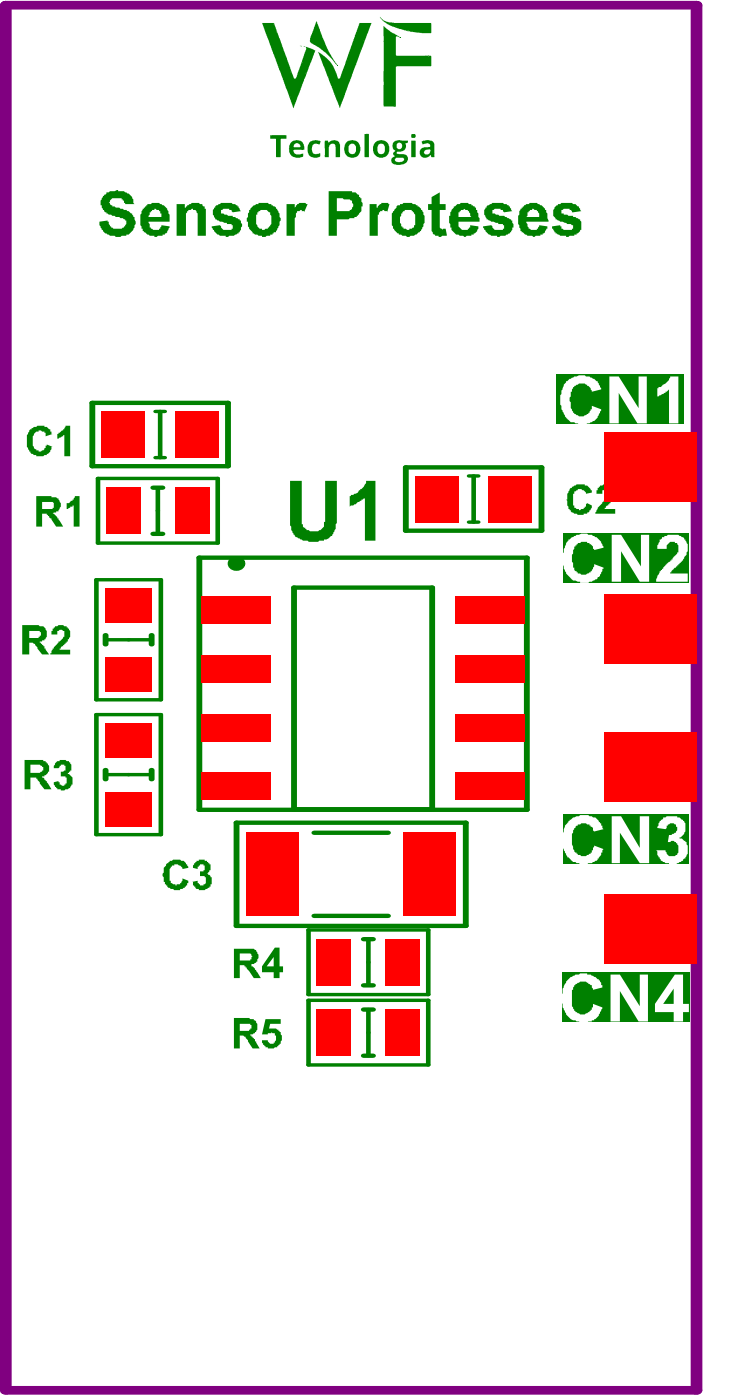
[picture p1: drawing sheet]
<svg xmlns="http://www.w3.org/2000/svg" width="53mm" height="101mm" viewBox="0 0 53 101" stroke-linecap="round" stroke-linejoin="round" font-family="sans-serif">
<path d="M6.6 29h9.8v4.6h-9.8zM29.2 33.7h9.8v4.5h-9.8zM14.4 40.2h23.5v18.2h-23.5zM17 59.3h16.5v7.4h-16.5z" fill="none" stroke="#008000" stroke-width=".36"/>
<path d="M7.1 34.5h8.6v4.6h-8.6zM6.9 51.5h4.7v8.7h-4.7zM6.9 41.8h4.7v8.6h-4.7zM22.2 67h8.6v4.7h-8.6zM22.2 72.1h8.6v4.6h-8.6z" fill="none" stroke="#008000" stroke-width=".29"/>
<path d="M.4 .4h49.7v99.8h-49.7z" fill="none" stroke="#800080" stroke-width=".73"/>
<g fill="#008000">
<path d="M18.9 1.7h.8l1.5 4h.1l.1-.2 .6-1.9v-.2l.7 .2-1.6 4.2z"/>
<path d="M22.9 3.7l.9 .8 .2 .3 .3 .8 .1 .1 1.5-4h.8l-2.2 6.1z"/>
<path d="M23.4 10.1h.2l.1 .2 .1-.2h.3l.3 .2 .1 1h-.3v-.7l-.2-.2-.3 .1v.8h-.3z"/>
<path d="M22.8 1.5l.7 2 .8 1.2-.9-.9-1.1-.8z"/>
<path d="M22.4 10.2l.3-.1 .4 .1-.1 .2h-.2h-.3l-.1 .3 .2 .4h.5l-.1 .2-.4 .1-.4-.3-.1-.5z"/>
<path d="M21.6 3.3h.1z"/>
<path d="M21.8 3.3l.2 .1z"/>
<path d="M26.2 9.7h.4v1.6h-.4z"/>
<path d="M19.5 9.8h1.1v.2h-.4v1.3h-.3v-1.3h-.4z"/>
<path d="M29.6 10.1l.3 .1v1.1h-.3z"/>
<path d="M27.6 1.9l.5 .4 .7 .4-.3-.1v1.4l2.5 .1v.7h-2.5v2.9h-.9v-.1z"/>
<path d="M29.6 9.7h.3v.2h-.3z"/>
<path d="M21 10.2l.4-.1 .4 .2 .1 .5h-.8l.1 .2 .1 .1h.5v.2l-.5 .1-.3-.1-.1-.2-.1-.6zM21.2 10.4v.2h.4v-.2z"/>
<path d="M24.7 10.7a.65 .65 0 0 1 1.3 0 .65 .65 0 0 1-1.3 0zM25.2 10.4l-.1 .1v.5l.2 .1h.2l.1-.2v-.3l-.2-.2z"/>
<path d="M28.4 10.2l.3-.1h.7v.2h-.2v.3l-.1 .2-.5 .2v.1h.5l.2 .1 .1 .3-.4 .3-.5 .1-.3-.2v-.3l.2-.1-.1-.3 .2-.1-.2-.1-.1-.3zM28.5 11.4l-.1 .1 .1 .2h.4l.2-.2-.1-.1zM28.6 10.3v.4l.1 .1 .2-.1 .1-.1-.1-.2-.1-.1z"/>
<path d="M26.8 10.7a.65 .65 0 0 1 1.3 0 .65 .65 0 0 1-1.3 0zM27.2 10.4v.6l.4 .1 .1-.2-.1-.5h-.1z"/>
<path d="M27.3 1.2l.3 .3 .4 .1 3 .1v.7h-1l-1.2-.3-.9-.3-.3-.3zM29.3 2.2h.1z"/>
<path d="M30.4 10.2l.5-.1 .3 .1 .1 1.1h-.2l-.1-.1h-.1l-.1 .1-.3 .1-.2-.2-.1-.3 .1-.2 .7-.1-.1-.2-.1-.1-.4 .1zM30.6 10.8l-.1 .2 .1 .1h.3l.1-.3z"/>
</g>
<g fill="none" stroke="#008000" stroke-width=".36">
<path d="M11 35.1h.7M11 38.5h.7M7.6 45.8v.6M7.6 55.5v.7M10.9 45.8v.6M10.9 55.5v.7M21.2 42.3h9.9v16h-9.9zM22.6 60h5.3M22.6 66h5.3M26.2 67.7h.7M26.2 71h.7M26.2 72.8h.7"/>
<path d="M26.2 76.1h.7"/>
</g>
<path d="M11.2 29.7h.7M11.2 33h.7M11.4 35.1v3.4M11.5 29.7v3.3M33.8 34.3h.6M33.8 37.6h.6M34.1 34.3v3.3M7.6 55.8h3.3M7.6 46.1h3.3M26.5 67.7v3.3M26.5 72.8v3.3" fill="none" stroke="#008000" stroke-width=".29"/>
<g fill="#008000">
<path d="M7.7 13.9l.4-.1a1.32 1.32 0 0 1 1.5 .6v.2l.1 .1h-.7l-.1-.1a.32 .32 0 0 0-.4-.3 .53 .53 0 0 0-.7 .3l.3 .3 .5 .1 .3 .1a1.07 1.07 0 0 1 .8 .6v.1a.92 .92 0 0 1-.9 1.2l-.1 .1-.5-.1a1 1 0 0 1-1-1l.5-.1 .1 .2a.72 .72 0 0 0 1.1 .3v-.1a.31 .31 0 0 0 .2-.4 .31 .31 0 0 0-.3-.2l-.3-.1a1.33 1.33 0 0 1-1.2-.7l-.1-.1v-.3z"/>
<path d="M12.7 14.7h.6v.3a.98 .98 0 0 1 1.2-.3l.3 .3v2h-.6v-1.3a.43 .43 0 0 0-.3-.6v-.1l-.2 .1a.35 .35 0 0 0-.3 .5v1.4h-.7z"/>
<path d="M15.6 14.8a1.61 1.61 0 0 1 1.6 .1l.1 .3-.5 .1-.3-.3a.55 .55 0 0 0-.6 .2v.2l.5 .2h.4a.61 .61 0 0 1 .5 .4 .61 .61 0 0 1 0 .7l-.1 .1-.4 .2h-.3l-.1 .1h-.2v-.1a.77 .77 0 0 1-.9-.5l-.1-.2 .6-.1 .1 .1a.51 .51 0 0 0 .7 .3 .23 .23 0 0 0 .1-.3 .23 .23 0 0 0-.3-.2l-.4-.1a.68 .68 0 0 1-.6-1z"/>
<path d="M20.6 14.7h.6v.3l.2-.2a.48 .48 0 0 1 .7-.1l-.2 .6v-.1l-.3-.1a.45 .45 0 0 0-.3 .5l-.1 .1v1.3h-.6z"/>
<path d="M26.6 14.7h.5v.3l.2-.2a.62 .62 0 0 1 .7-.2v.1l-.1 .6v-.1l-.4-.1-.3 .4v1.5h-.6z"/>
<path d="M31.1 14.2l.6-.3v.8h.4v.4h-.4v1a.28 .28 0 0 0 0 .4 .28 .28 0 0 0 .4 0l.1 .5h-.2a.63 .63 0 0 1-.9-.6v-1.3h-.3v-.4h.3z"/>
<path d="M35.1 14.8a1.61 1.61 0 0 1 1.6 .1l.2 .3-.6 .1-.3-.3a.55 .55 0 0 0-.6 .2v.2l1 .2a.61 .61 0 0 1 .5 .4 .61 .61 0 0 1-.1 .7l-.1 .1-.3 .2h-.4v.1h-.2v-.1a.77 .77 0 0 1-.9-.5l-.1-.2 .6-.1v.1a.51 .51 0 0 0 .7 .3 .23 .23 0 0 0 .2-.3 .23 .23 0 0 0-.3-.2l-.5-.1a.68 .68 0 0 1-.6-1z"/>
<path d="M40.2 14.7a1.81 1.81 0 0 1 1.5 .2l.1 .3-.5 .1-.1-.1a.51 .51 0 0 0-.8 0v.2l.5 .2h.4a.64 .64 0 0 1 .5 .5 .6 .6 0 0 1-.2 .7l-.3 .1v.1h-.3l-.1 .1h-.1v-.1a.66 .66 0 0 1-.8-.3l-.3-.2v-.2l.6-.1 .1 .1a.34 .34 0 0 0 .5 .3h.2a.22 .22 0 0 0 .2-.3 .22 .22 0 0 0-.3-.2l-.5-.1a.74 .74 0 0 1-.7-.6 .66 .66 0 0 1 .4-.6z"/>
<path d="M20.9 34.7h.8v3.1h.1l.1 .2a1.02 1.02 0 0 0 1.4 0v-.4h.1v-2.9h.8v2.4a3.1 3.1 0 0 1-.3 1.5 2.69 2.69 0 0 1-1.7 .4l-.6-.1a1.34 1.34 0 0 1-.7-1.2z"/>
<path d="M25.3 35.7a.77 .77 0 0 0 .6-.5l.3-.1 .2-.3v-.1h.6v4.3h-.7v-3.1l-1.1 .6v-.7z"/>
<path d="M10.9 15.1l-.1 .2-.1 .3h.9v-.2h-.1v-.3l-.3-.1zM10.6 14.7h.2a1.04 1.04 0 0 1 1.3 .6l.1 .2v.5h-1.5l.1 .2a.35 .35 0 0 0 .5 .4h.2l.1-.4 .6 .1-.1 .2a.42 .42 0 0 1-.4 .4v.1h-.2a1.06 1.06 0 0 1-1.4-1.1v-.1a1.1 1.1 0 0 1 .5-1z"/>
<path d="M18.6 15.2a1.06 1.06 0 0 0 .1 1.3h.1a.32 .32 0 0 0 .5-.1l.1-.1a.63 .63 0 0 0 .1-.7l-.1-.2a.59 .59 0 0 0-.8-.2zM18.3 14.8h.1a1.11 1.11 0 0 1 1.6 .3l.2 .6-.1 .4a1.08 1.08 0 0 1-.8 .9 1.11 1.11 0 0 1-1.4-.6l-.1-.1v-.3v-.3l.1-.6z"/>
<path d="M24.2 14.3v.9h.6a.45 .45 0 0 0 .5-.2l.1-.1a.43 .43 0 0 0-.4-.5zM23.7 13.8h1.5a1.02 1.02 0 0 1 .9 1.1h-.1a.68 .68 0 0 1-.3 .7l-.2 .1h-.3l-.1 .1h-.9v1.2h-.5z"/>
<path d="M29.1 15.1l-.1 .1a.92 .92 0 0 0 0 1.3h.1a.56 .56 0 0 0 .6-.1 .56 .56 0 0 0 .2-.6v-.3l-.2-.2a.43 .43 0 0 0-.6-.2zM28.6 14.8h.2a.62 .62 0 0 1 .7-.2h.1a1.16 1.16 0 0 1 1 1.3 1.21 1.21 0 0 1-1.8 1l-.1-.1a.87 .87 0 0 1-.5-.6 1.55 1.55 0 0 1 .4-1.4z"/>
<path d="M33.2 15.1l-.2 .2v.3h.9h-.1a.32 .32 0 0 0-.3-.5l-.1-.1zM32.7 14.9h.1a1.02 1.02 0 0 1 1.3 0l.3 .2 .1 .9h-1.5a.51 .51 0 0 0 .7 .6l.1-.2v-.2l.6 .1v.2a.58 .58 0 0 1-.5 .4l-.1 .1a1.33 1.33 0 0 1-1.3-.4v-.1a1.29 1.29 0 0 1 .2-1.5z"/>
<path d="M38.1 15.1l-.1 .2v.3h-.1h.9a.32 .32 0 0 0-.3-.5l-.1-.1zM37.7 14.8a1.13 1.13 0 0 1 1.7 .7l.1 .5h-1.6l.1 .1a.44 .44 0 0 0 .3 .5 .44 .44 0 0 0 .5-.3v-.1l.6 .1v.2h-.1a.42 .42 0 0 1-.4 .4v.1h-.2a1.14 1.14 0 0 1-1.2-.4 1.8 1.8 0 0 1 0-1.6z"/>
</g>
<path d="M40 27h9.2v3.5h-9.2z" fill-rule="evenodd" fill="#008000"/>
<g fill="#fff">
<path d="M40.8 27.5a1.74 1.74 0 0 1 2.2 0l.3 .6-.7 .1a.8 .8 0 0 0-1.3-.4 1.96 1.96 0 0 0-.2 1.5v.1a.85 .85 0 0 0 1.3 .4l.1-.3h.1v-.3l.7 .3-.1 .3a1.1 1.1 0 0 1-.9 .7l-.2 .1a.87 .87 0 0 1-.8-.2 .77 .77 0 0 1-.6-.4l-.1-.2a2.26 2.26 0 0 1 .2-2.3z"/>
<path d="M43.9 27.1h.6l1.5 2.3v-2.3h.6v3.4h-.7l-1.4-2.2v2.2h-.6z"/>
<path d="M47.4 27.9l.3-.1a1.07 1.07 0 0 0 .5-.7h.6v3.4h-.6v-2.4l-.3 .2-.6 .3v-.6z"/>
</g>
<path d="M40.5 58.7h9.1v3.5h-9.1z" fill-rule="evenodd" fill="#008000"/>
<g fill="#fff">
<path d="M41 59.1h.1a1.46 1.46 0 0 1 2.3 .7l-.6 .1-.2-.3a.8 .8 0 0 0-1.2 0 1.79 1.79 0 0 0 0 1.8l.1 .1a.73 .73 0 0 0 1.1-.1l.2-.5 .6 .3a1.89 1.89 0 0 1-.8 1h-.1a1.61 1.61 0 0 1-2-1.9l.2-.8z"/>
<path d="M44 58.8h.7l1.4 2.3v-2.3h.6v3.4h-.6l-1.5-2.2v2.2h-.6z"/>
<path d="M47.7 58.9h.2a1.04 1.04 0 0 1 1.4 .3v.1v.3a.79 .79 0 0 1-.4 .7v.1a.81 .81 0 0 1 .4 1.4 1.19 1.19 0 0 1-1.1 .5l-.1-.1a.57 .57 0 0 1-.6-.4l-.2-.2v-.2l-.1-.1h.7a.5 .5 0 0 0 .4 .4 .5 .5 0 0 0 .5-.3 .6 .6 0 0 0-.5-.8l-.2 .1 .1-.5a.57 .57 0 0 0 .5-.4 .42 .42 0 0 0-.4-.5l-.2 .1-.2 .4-.6-.1 .2-.5z"/>
</g>
<path d="M40.5 70.1h9.1v3.5h-9.1z" fill-rule="evenodd" fill="#008000"/>
<g fill="#fff">
<path d="M41.1 70.4h.1a1.36 1.36 0 0 1 1.6 0l.4 .3 .2 .5-.7 .1-.1-.2a.76 .76 0 0 0-.7-.4 .76 .76 0 0 0-.6 .5l-.1 .1v.6a.92 .92 0 0 0 .8 1.2l.4-.2 .2-.1 .1-.5 .7 .3a1.24 1.24 0 0 1-1 1l-.1 .1a1.69 1.69 0 0 1-1.7-.9 1.99 1.99 0 0 1 .2-2z"/>
<path d="M43.9 70.2h.7l1.5 2.3v-2.3h.5v3.4h-.6l-1.4-2.2v2.2h-.7z"/>
<path d="M48.5 71.2l-.8 1.1h.8zM48.6 70.2h.6v2.1h.4v.6h-.4v.7h-.7v-.7h-1.4v-.6z"/>
</g>
<g fill="#008000">
<path d="M19.1 73.4h1.1v.4h-.8v.3a.71 .71 0 0 1 .8 .4 .75 .75 0 0 1-.3 1 .75 .75 0 0 1-1-.4v-.1h.4a.3 .3 0 0 0 .3 .2 .3 .3 0 0 0 .3-.3v-.1a.44 .44 0 0 0-.4-.4v.1h-.2h-.4z"/>
<path d="M4.8 36.3h.2l.2-.2 .2-.3h.3v2.2h-.4v-1.7l-.1 .2h-.1v.1l-.3 .1z"/>
<path d="M4 45.1a.68 .68 0 0 1 1.1 .5v.3l-.2 .2v.1l-.6 .5v.1h.8v.4h-1.5a2.38 2.38 0 0 1 .9-1.2l.1-.1a.34 .34 0 0 0 0-.4 .34 .34 0 0 0-.3-.1l-.2 .1v.2h-.4v-.2h.1v-.2z"/>
<path d="M4.1 54.9l.3-.1a.55 .55 0 0 1 .6 .1 .56 .56 0 0 1 .1 .6l-.2 .3a.56 .56 0 0 1 .2 .9v.1l-.3 .1a.63 .63 0 0 1-.9-.5l.3-.1 .1 .1a.21 .21 0 0 0 .2 .2 .21 .21 0 0 0 .2-.1h.1a.34 .34 0 0 0-.3-.5h-.1v-.4h.1a.26 .26 0 0 0 .2-.3 .26 .26 0 0 0-.3-.2l-.2 .3h-.3v-.2z"/>
<path d="M17.3 73.8v.5h.5a.32 .32 0 0 0 .3-.4l-.1-.1zM16.8 73.4h1.1h.1a.52 .52 0 0 1 .5 .4 .52 .52 0 0 1-.1 .6l-.2 .1h-.3l.5 .4v.2l.3 .5h-.5l-.4-.6a.66 .66 0 0 0-.5-.4v1h-.5z"/>
<path d="M3 36.2v.5h.7a.27 .27 0 0 0 .2-.3 .27 .27 0 0 0-.4-.2zM2.6 35.8h1.1a.57 .57 0 0 1 .7 .5l-.1 .3a.44 .44 0 0 1-.4 .3l-.1 .1 .4 .4 .3 .6h-.5l-.3-.6-.3-.4h-.4v1h-.4z"/>
<path d="M17.3 68.7v.5h.7l.1-.1a.25 .25 0 0 0 0-.3 .25 .25 0 0 0-.3-.1zM16.8 68.4h1a.59 .59 0 0 1 .8 .6l-.1 .1a.32 .32 0 0 1-.4 .4l-.1 .1 .4 .3 .4 .6h-.5l-.7-.9h-.3v.9h-.5z"/>
<path d="M19.7 69l-.5 .6h.5zM19.8 68.3h.3v1.3h.3v.5h-.3v.4h-.4v-.4h-.8v-.5z"/>
<path d="M2.1 45.5v.5h.5a.32 .32 0 0 0 .3-.4v-.1zM1.6 45h1.2l.1 .1a.52 .52 0 0 1 .5 .4 .52 .52 0 0 1-.2 .6l-.2 .1h-.2l.4 .4v.1h.1l.2 .5h-.5l-.3-.5a.66 .66 0 0 0-.6-.4v.9h-.5z"/>
<path d="M2.2 55.1v.6h.5a.34 .34 0 0 0 .4-.4l-.2-.2zM1.8 54.8h1.3v.1a.53 .53 0 0 1 .4 .4 .53 .53 0 0 1-.3 .6v.1h-.3l.5 .3 .3 .6h-.5l-.6-.9h-.4v.9h-.4z"/>
</g>
<path d="M40.5 38.4h9.1v3.6h-9.1z" fill-rule="evenodd" fill="#008000"/>
<g fill="#fff">
<path d="M40.9 38.9a1.62 1.62 0 0 1 2.3 .1l.2 .5-.6 .1h-.1a.42 .42 0 0 0-.4-.5v-.1a.87 .87 0 0 0-.8 .2 1.9 1.9 0 0 0-.3 1.3l.1 .1v.3v.2l.2 .1a.81 .81 0 0 0 1.3-.5l.6 .2v.1a.66 .66 0 0 1-.4 .6 .66 .66 0 0 1-.6 .3v.1h-.6v-.1a1.39 1.39 0 0 1-1.2-.9 2.24 2.24 0 0 1 .3-2z"/>
<path d="M44 38.5h.7l1.4 2.3v-2.3h.6v3.4h-.6l-1.4-2.2v2.2h-.7z"/>
<path d="M47.7 38.7a1.48 1.48 0 0 1 1.6 .1 1.13 1.13 0 0 1-.1 1.5l-1 1h1.3v.6h-2.3a.97 .97 0 0 1 .4-.7l1.1-1.2a.72 .72 0 0 0 0-.9 .41 .41 0 0 0-.5 0 .41 .41 0 0 0-.2 .5h-.7v-.3l.2-.3v-.1z"/>
</g>
<g fill="#008000">
<path d="M41.2 35.1a.93 .93 0 0 1 1.4 .3v.1l-.4 .1a.42 .42 0 0 0-.3-.4 .42 .42 0 0 0-.5 .2l-.1 .2v.4a.56 .56 0 0 0 .1 .6 .56 .56 0 0 0 .6 .1l.3-.4 .3 .1-.1 .3a.45 .45 0 0 1-.5 .3v.1h-.4l-.1-.1a.92 .92 0 0 1-.7-1.2 .66 .66 0 0 1 .4-.6z"/>
<path d="M43.2 35h.1a.68 .68 0 0 1 1 .5v.3h-.1v.1h-.1l-.1 .3-.6 .5h.9v.3h-1.4l.1-.4 .4-.5a.58 .58 0 0 0 .5-.6v-.1a.27 .27 0 0 0-.4-.2 .27 .27 0 0 0-.1 .4h-.5v-.3h.1v-.1z"/>
<path d="M2.3 30.9a1.19 1.19 0 0 1 1.3 0l.1 .4h.1l-.5 .1v-.2h-.1a.32 .32 0 0 0-.5-.1 .86 .86 0 0 0-.3 1l.3 .4a.42 .42 0 0 0 .6-.4l.1-.1 .4 .2-.1 .1a.84 .84 0 0 1-1.3 .4 1.12 1.12 0 0 1-.4-1.4z"/>
<path d="M4.7 30.7h.4v2.2h-.5v-1.6l-.1 .1-.4 .2v-.3l.4-.3z"/>
<path d="M12.2 62h.1a.9 .9 0 0 1 1.3 .5l-.5 .1a.51 .51 0 0 0-.6-.2 .51 .51 0 0 0-.3 .7 .51 .51 0 0 0 .7 .6l.2-.1v-.3l.5 .2-.1 .2a.92 .92 0 0 1-1.6-.1l-.1-.2a1.33 1.33 0 0 1 .3-1.3z"/>
<path d="M14.1 62h.6l.3 .2a.38 .38 0 0 1 .2 .5l-.4 .3a.46 .46 0 0 1 .4 .6v.2a.73 .73 0 0 1-1.1 .2l-.2-.2v-.2h-.1l.4-.1a.32 .32 0 0 0 .4 .3l.2-.2a.34 .34 0 0 0-.2-.5h-.2v-.3a.26 .26 0 0 0 .3-.3 .26 .26 0 0 0-.4-.1l-.1 .2-.3-.1v-.1z"/>
</g>
<circle cx="17" cy="40.6" r=".21" fill="none" stroke="#008000" stroke-width=".73"/>
<g fill="#f00">
<path d="M32.8 55.7h4.9v2h-4.9z" fill-rule="evenodd"/>
<path d="M32.8 51.4h4.9v2h-4.9z" fill-rule="evenodd"/>
<path d="M32.8 47.2h4.9v2h-4.9z" fill-rule="evenodd"/>
<path d="M32.8 43h4.9v2h-4.9z" fill-rule="evenodd"/>
<path d="M14.5 55.7h5v2h-5z" fill-rule="evenodd"/>
<path d="M14.5 51.4h5v2h-5z" fill-rule="evenodd"/>
<path d="M14.5 47.2h5v2h-5z" fill-rule="evenodd"/>
<path d="M14.5 43h5v2h-5z" fill-rule="evenodd"/>
<path d="M43.5 31.2h6.6v4.9h-6.6z" fill-rule="evenodd"/>
<path d="M7.6 35.1h2.5v3.4h-2.5z" fill-rule="evenodd"/>
<path d="M12.6 35.1h2.5v3.4h-2.5z" fill-rule="evenodd"/>
<path d="M7.3 29.7h3.2v3.3h-3.2z" fill-rule="evenodd"/>
<path d="M12.6 29.7h3.2v3.3h-3.2z" fill-rule="evenodd"/>
<path d="M29.9 34.3h3.1v3.3h-3.1z" fill-rule="evenodd"/>
<path d="M35.2 34.3h3.1v3.3h-3.1z" fill-rule="evenodd"/>
<path d="M29 60h3.8v6h-3.8z" fill-rule="evenodd"/>
<path d="M17.7 60h3.8v6h-3.8z" fill-rule="evenodd"/>
<path d="M7.6 52.1h3.3v2.5h-3.3z" fill-rule="evenodd"/>
<path d="M7.6 57.1h3.3v2.5h-3.3z" fill-rule="evenodd"/>
<path d="M7.6 47.4h3.3v2.5h-3.3z" fill-rule="evenodd"/>
<path d="M7.6 42.4h3.3v2.5h-3.3z" fill-rule="evenodd"/>
<path d="M22.8 67.7h2.5v3.3h-2.5z" fill-rule="evenodd"/>
<path d="M27.8 67.7h2.4v3.3h-2.4z" fill-rule="evenodd"/>
<path d="M22.8 72.8h2.5v3.3h-2.5z" fill-rule="evenodd"/>
<path d="M27.8 72.8h2.4v3.3h-2.4z" fill-rule="evenodd"/>
<path d="M43.5 64.4h6.6v5h-6.6z" fill-rule="evenodd"/>
<path d="M43.5 52.8h6.6v5h-6.6z" fill-rule="evenodd"/>
<path d="M43.5 42.8h6.6v5h-6.6z" fill-rule="evenodd"/>
</g>
</svg>
